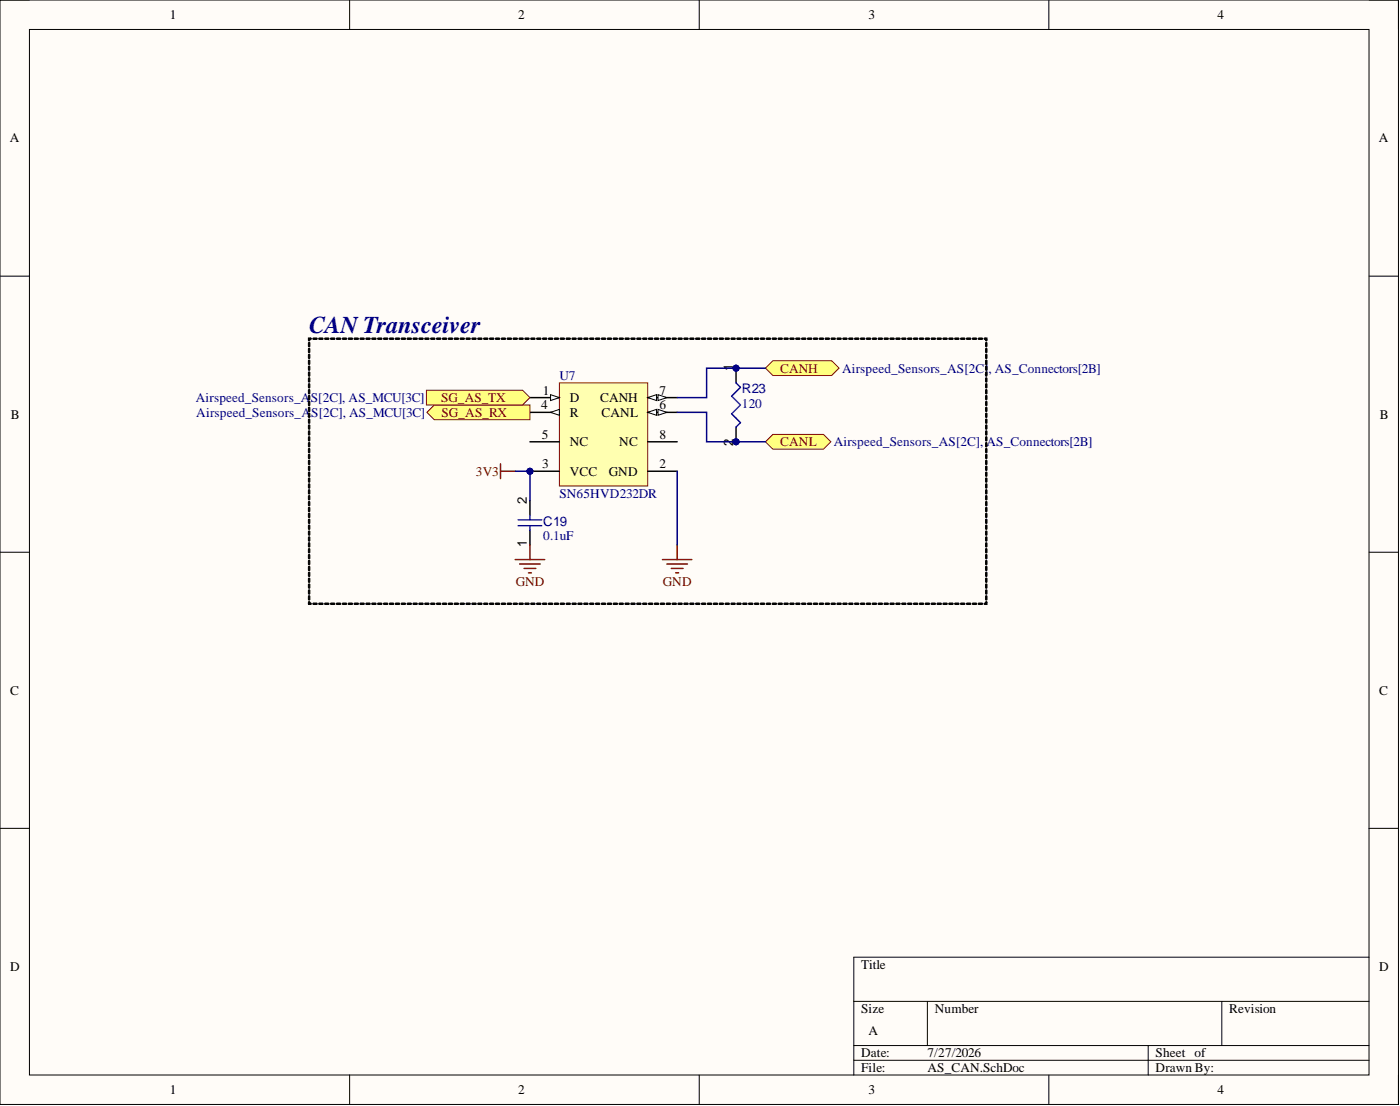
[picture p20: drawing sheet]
<svg xmlns="http://www.w3.org/2000/svg" width="241mm" height="190mm" viewBox="0 0 241 190" stroke-linecap="round" stroke-linejoin="round" font-family="sans-serif">
<defs><g id="words">
<text font-size="4.1" fill="#000080" x="53.3" y="57.4">CANTransceiver</text>
<g font-size="3.5" fill="#000080">
<text x="126.3" y="65.2">PIR2301</text>
<text x="126.3" y="75.5">PIR2302</text>
</g>
<g font-size="2.3">
<text x="29.3" y="3.3">1</text>
<text x="89.3" y="3.3">2</text>
<text x="149.7" y="3.3">3</text>
<text x="209.8" y="3.3">4</text>
<text x="1.7" y="24.5">A</text>
<text x="237.7" y="24.5">A</text>
<text x="126.4" y="63.9" transform="rotate(-90 126.4 63.9)">1</text>
<text x="93.3" y="70.5">4</text>
<text x="93.5" y="68">1</text>
<text x="98.2" y="69.2">D</text>
<text x="98.2" y="71.8">R</text>
<text x="103.4" y="69.2">CANH</text>
<text x="103.7" y="71.8">CANL</text>
<text x="113.7" y="70.5">6</text>
<text x="113.7" y="68">7</text>
<text x="1.9" y="72.1">B</text>
<text x="93.4" y="75.6">5</text>
<text x="98.2" y="76.9">NC</text>
<text x="106.7" y="76.9">NC</text>
<text x="113.7" y="75.6">8</text>
<text x="126.4" y="76.8" transform="rotate(-90 126.4 76.8)">2</text>
<text x="237.8" y="72.1">B</text>
<text x="93.5" y="80.7">3</text>
<text x="98.2" y="81.9">VCC</text>
<text x="105" y="81.9">GND</text>
<text x="113.7" y="80.7">2</text>
<text x="90.8" y="86.7" transform="rotate(-90 90.8 86.7)">2</text>
<text x="90.8" y="94.2" transform="rotate(-90 90.8 94.2)">1</text>
<text x="1.8" y="119.6">C</text>
<text x="237.7" y="119.6">C</text>
<text x="1.8" y="167.2">D</text>
<text x="148.4" y="166.9">Title</text>
<text x="237.7" y="167.2">D</text>
<text x="148.4" y="174.5">Size</text>
<text x="149.7" y="178.3">A</text>
<text x="161.1" y="174.5">Number</text>
<text x="211.9" y="174.5">Revision</text>
<text x="148.4" y="182.1">Date:</text>
<text x="148.4" y="184.7">File:</text>
<text x="159.8" y="182.1">7/27/2026</text>
<text x="159.8" y="184.7">AS_CAN.SchDoc</text>
<text x="199.2" y="182.1">Sheet of</text>
<text x="199.2" y="184.7">Drawn By:</text>
<text x="29.3" y="188.5">1</text>
<text x="89.3" y="188.5">2</text>
<text x="149.7" y="188.5">3</text>
<text x="209.8" y="188.5">4</text>
</g>
<g font-size="2.3" fill="#000080">
<text x="96.4" y="65.4">U7</text>
<text x="145.1" y="64.2">Airspeed_Sensors_AS[2C], AS_Connectors[2B]</text>
<text x="33.7" y="69.2">Airspeed_Sensors_AS[2C], AS_MCU[3C]</text>
<text x="33.8" y="71.8">Airspeed_Sensors_AS[2C], AS_MCU[3C]</text>
<text x="127.9" y="70.3">120</text>
<text x="127.9" y="67.7">R23</text>
<text x="143.7" y="76.9">Airspeed_Sensors_AS[2C], AS_Connectors[2B]</text>
<text x="96.4" y="85.7">SN65HVD232DR</text>
<text x="93.6" y="93.1">0.1uF</text>
<text x="93.6" y="90.6">C19</text>
</g>
<g font-size="2.3" fill="#800000">
<text x="134.5" y="64.2">CANH</text>
<text x="76" y="69.2">SG_AS_TX</text>
<text x="76.1" y="71.8">SG_AS_RX</text>
<text x="134.5" y="76.9">CANL</text>
<text x="82" y="81.9">3V3</text>
<text x="88.9" y="101">GND</text>
<text x="114.3" y="101">GND</text>
</g>
<text font-size="1.1" x="111.1" y="71.3">PIU706</text>
</g></defs>
<path d="M0 0h241v190.2h-241z" fill-rule="evenodd" fill="#fffcf8"/>
<path d="M0 0h241v190.2h-241z" fill="none" stroke="#000" stroke-width=".17"/>
<path d="M5.1 5.1h230.9v180.1h-230.9z" fill-rule="evenodd" fill="#fffcf8"/>
<g fill="none" stroke="#000" stroke-width=".17">
<path d="M0 0h5.1M5.1 5.1h230.9v180.1h-230.9zM60.3 0v5.1M120.5 0v5.1M180.8 0v5.1M236 0h5v5.1M0 47.6h5.1M236 47.6h5M0 95.1h5.1M236 95.1h5M0 142.7h5.1M236 142.7h5"/>
<path d="M147.2 172.5h88.8M159.8 172.5v7.6M210.6 172.5v7.6M236 164.9h-88.8v20.3M60.3 185.2v5M120.5 185.2v5M147.2 180.1h88.8M147.2 182.6h88.8M180.8 185.2v5M197.9 180.1v5.1M241 185.2v5"/>
</g>
<path d="M86.3 79.9v2.5M86.3 81.2h2.5M88.8 96.4h5.1M89.6 97.1h3.5M90.3 97.9h2.1M91.1 98.7h.5M91.3 93.9v2.5M114.2 96.4h5M114.9 97.1h3.6M115.7 97.9h2M116.5 98.7h.5M116.7 93.9v2.5" fill="none" stroke="#800000" stroke-width=".25"/>
<path d="M91.3 86.2v2.6M91.3 91.3v2.6" fill="none" stroke="#000" stroke-width=".25"/>
<path d="M89.3 89.5h4.1M89.3 90.6h4.1M91.3 88.8v.7M91.3 90.6v.7" fill="none" stroke="#00f" stroke-width=".25"/>
<path d="M131.9 63.4l1.3-1.3h10.2l1.2 1.3-1.2 1.3h-10.2z" fill-rule="evenodd" fill="#ffff80"/>
<path d="M131.9 63.4l1.3-1.3h10.2l1.2 1.3-1.2 1.3h-10.2z" fill="none" stroke="#800000" stroke-width=".17"/>
<path d="M131.9 76.1l1.3-1.3h8.7l1.3 1.3-1.3 1.3h-8.7z" fill-rule="evenodd" fill="#ffff80"/>
<path d="M131.9 76.1l1.3-1.3h8.7l1.3 1.3-1.3 1.3h-8.7z" fill="none" stroke="#800000" stroke-width=".17"/>
<path d="M126.9 65.9l.7 .8-1.5 1.5 1.5 1.6-1.5 1.5 1.5 1.5" fill="none" stroke="#00f" stroke-width=".25"/>
<circle cx="91.3" cy="81.2" r=".51" fill="#000080"/>
<circle cx="91.3" cy="81.2" r=".51" fill="none" stroke="#000080" stroke-width=".17"/>
<path d="M96.4 65.9h15.2v17.8h-15.2z" fill-rule="evenodd" fill="#ffffb0"/>
<path d="M96.4 65.9h15.2v17.8h-15.2z" fill="none" stroke="#800000" stroke-width=".17"/>
<path d="M91.3 68.5h5.1" fill="none" stroke="#000" stroke-width=".25"/>
<path d="M94.9 68l1.5 .5-1.5 .5z" fill="#f8fcff"/>
<path d="M94.9 68l1.5 .5-1.5 .5z" fill="none" stroke="#000" stroke-width=".17"/>
<path d="M91.3 81.2h5.1M111.6 81.2h5.1" fill="none" stroke="#000" stroke-width=".25"/>
<circle cx="91.3" cy="81.2" r=".51" fill="#000080"/>
<circle cx="91.3" cy="81.2" r=".51" fill="none" stroke="#000080" stroke-width=".17"/>
<path d="M91.3 71h5.1" fill="none" stroke="#000" stroke-width=".25"/>
<path d="M94.9 71l1.5-.5v1z" fill="#f8fcff"/>
<path d="M94.9 71l1.5-.5v1z" fill="none" stroke="#000" stroke-width=".17"/>
<path d="M91.3 76.1h5.1M111.6 71h5.1M111.6 68.5h5.1" fill="none" stroke="#000" stroke-width=".25"/>
<path d="M111.6 68.5l1.6-.5v1z" fill="#f8fcff"/>
<path d="M111.6 68.5l1.6-.5v1z" fill="none" stroke="#000" stroke-width=".17"/>
<path d="M113.4 68l1.5 .5-1.5 .5z" fill="#f8fcff"/>
<path d="M113.4 68l1.5 .5-1.5 .5z" fill="none" stroke="#000" stroke-width=".17"/>
<path d="M111.6 76.1h5.1" fill="none" stroke="#000" stroke-width=".25"/>
<path d="M73.6 71l1.2-1.2h16.5v2.5h-16.5z" fill-rule="evenodd" fill="#ffff80"/>
<path d="M73.6 71l1.2-1.2h16.5v2.5h-16.5z" fill="none" stroke="#800000" stroke-width=".17"/>
<path d="M73.5 67.2h16.6l1.2 1.3-1.2 1.3h-16.6z" fill-rule="evenodd" fill="#ffff80"/>
<path d="M73.5 67.2h16.6l1.2 1.3-1.2 1.3h-16.6z" fill="none" stroke="#800000" stroke-width=".17"/>
<path d="M116.7 71h5.1v5.1h10.1M131.9 63.4h-10.1v5.1h-5.1M88.8 81.2h2.5v5M116.7 81.2v12.7" fill="none" stroke="#000080" stroke-width=".25"/>
<circle cx="91.3" cy="81.2" r=".51" fill="#000080"/>
<circle cx="91.3" cy="81.2" r=".51" fill="none" stroke="#000080" stroke-width=".17"/>
<path d="M53.2 103.7h.2l-.1 .4-.1-.1zM53.2 102.6l.2 .1v.5l-.1 .2-.1-.2zM53.2 101.6l.2 .1v.5l-.1 .1-.1-.1zM53.2 100.6l.2 .1v.5l-.1 .1-.1-.1zM53.2 99.6l.2 .1v.5l-.1 .1-.1-.1zM53.2 98.6l.2 .1v.5l-.1 .1-.1-.1zM53.2 97.6l.2 .1v.5l-.1 .1-.1-.1zM53.2 96.6h.2v.5l-.1 .2-.1-.2zM53.2 95.5l.2 .1v.5l-.1 .2-.1-.2zM53.2 94.5l.2 .1v.5l-.1 .1-.1-.1zM53.2 93.5l.2 .1v.5l-.1 .1-.1-.1zM53.2 92.5l.2 .1v.5l-.1 .1-.1-.1zM53.2 91.5l.2 .1v.5l-.1 .1-.1-.1zM53.2 90.5l.2 .1v.5l-.1 .1-.1-.1zM53.2 89.4l.2 .1v.5l-.1 .2-.1-.2zM53.2 88.4l.2 .1v.5l-.1 .2-.1-.2zM53.2 87.4l.2 .1v.5l-.1 .1-.1-.1zM53.2 86.4l.2 .1v.5l-.1 .1-.1-.1zM53.2 85.4l.2 .1v.5l-.1 .1-.1-.1zM53.2 84.4l.2 .1v.5l-.1 .1-.1-.1zM53.2 83.4l.2 .1v.5l-.1 .1-.1-.1zM53.2 82.3l.2 .1v.5l-.1 .2-.1-.2zM53.2 81.3l.2 .1v.5l-.1 .2-.1-.2zM53.2 80.3l.2 .1v.5l-.1 .1-.1-.1zM53.2 79.3l.2 .1v.5l-.1 .1-.1-.1zM53.2 78.3l.2 .1v.5l-.1 .1-.1-.1zM53.2 77.3l.2 .1v.5l-.1 .1-.1-.1zM53.2 76.3h.2v.6l-.1 .1-.1-.1zM53.2 75.2l.2 .1v.5l-.1 .2-.1-.2zM53.2 74.2l.2 .1v.5l-.1 .2-.1-.2zM53.2 73.2l.2 .1v.5l-.1 .1-.1-.1zM53.2 72.2l.2 .1v.5l-.1 .1-.1-.1zM53.2 71.2l.2 .1v.5l-.1 .1-.1-.1zM53.2 70.2l.2 .1v.5l-.1 .1-.1-.1zM53.2 69.2h.2v.6l-.1 .1-.1-.1zM53.2 68.1l.2 .1v.5l-.1 .2-.1-.2zM53.2 67.1l.2 .1v.5l-.1 .2-.1-.2zM53.2 66.1l.2 .1v.5l-.1 .1-.1-.1zM53.2 65.1l.2 .1v.5l-.1 .1-.1-.1zM53.2 64.1l.2 .1v.5l-.1 .1-.1-.1zM53.2 63.1l.2 .1v.5l-.1 .1-.1-.1zM53.2 62.1h.2v.6l-.1 .1-.1-.1zM53.2 61l.2 .1v.5l-.1 .2-.1-.2zM53.2 60l.2 .1v.5l-.1 .1-.1-.1zM53.2 59l.2 .1v.5l-.1 .1-.1-.1zM53.2 58.2h.3l.2 .1-.4 .2 .1-.2-.1 .4-.1-.1zM54 58.3l.5-.1 .2 .1-.2 .2h-.5zM55 58.3l.6-.1 .1 .1-.1 .2h-.5zM56 58.3l.6-.1 .1 .1-.1 .2h-.5zM57 58.3l.6-.1 .1 .1-.1 .2h-.5zM58 58.3l.6-.1 .1 .1-.1 .2h-.5zM59 58.3l.6-.1 .2 .1-.2 .2h-.5zM60 58.3l.6-.1 .2 .1-.2 .2h-.5zM61.1 58.3l.6-.1 .1 .1-.1 .2h-.6zM62.1 58.3l.6-.1 .1 .1-.1 .2h-.5zM63.1 58.3l.6-.1 .1 .1-.1 .2h-.5zM64.1 58.3l.6-.1 .1 .1-.1 .2h-.5zM65.1 58.3l.6-.1 .1 .1-.1 .2h-.5zM66.1 58.3l.6-.1 .2 .1-.2 .2h-.5zM67.1 58.3l.6-.1 .2 .1-.2 .2h-.5zM68.2 58.3l.6-.1 .1 .1-.1 .2h-.5zM69.2 58.3l.6-.1 .1 .1-.1 .2h-.5zM70.2 58.3l.6-.1 .1 .1-.1 .2h-.5zM71.2 58.3l.6-.1 .1 .1-.1 .2h-.5zM72.2 58.3l.6-.1 .1 .1-.1 .2h-.5zM73.2 58.3l.6-.1 .2 .1-.2 .2h-.5zM74.3 58.3l.5-.1 .2 .1-.2 .2h-.5zM75.3 58.3l.6-.1 .1 .1-.1 .2h-.5zM76.3 58.3l.6-.1 .1 .1-.1 .2h-.5zM77.3 58.3l.6-.1 .1 .1-.1 .2h-.5zM78.3 58.3l.6-.1 .1 .1-.1 .2h-.5zM79.3 58.3l.6-.1 .1 .1-.1 .2h-.5zM80.3 58.3l.6-.1 .2 .1-.2 .2h-.5zM81.4 58.3l.6-.1 .1 .1-.1 .2h-.6zM82.4 58.3l.6-.1 .1 .1-.1 .2h-.5zM83.4 58.3l.6-.1 .1 .1-.1 .2h-.5zM84.4 58.3l.6-.1 .1 .1-.1 .2h-.5zM85.4 58.3l.6-.1 .1 .1-.1 .2h-.5zM86.4 58.3l.6-.1 .2 .1-.2 .2h-.5zM87.4 58.3l.6-.1 .2 .1-.2 .2h-.5zM88.5 58.3l.6-.1 .1 .1-.1 .2h-.6zM89.5 58.3l.6-.1 .1 .1-.1 .2h-.5zM90.5 58.3l.6-.1 .1 .1-.1 .2h-.5zM91.5 58.3l.6-.1 .1 .1-.1 .2h-.5zM92.5 58.3l.6-.1 .1 .1-.1 .2h-.5zM93.5 58.3l.6-.1 .2 .1-.2 .2h-.5zM94.5 58.3l.6-.1 .2 .1-.2 .2h-.5zM95.6 58.3l.6-.1 .1 .1-.1 .2h-.5zM96.6 58.3l.6-.1 .1 .1-.1 .2h-.5zM97.6 58.3l.6-.1 .1 .1-.1 .2h-.5zM98.6 58.3l.6-.1 .1 .1-.1 .2h-.5zM99.6 58.3l.6-.1 .1 .1-.1 .2h-.5zM100.6 58.3l.6-.1 .2 .1-.2 .2h-.5zM101.7 58.3l.5-.1 .2 .1-.2 .2h-.5zM102.7 58.3l.6-.1 .1 .1-.1 .2h-.5zM103.7 58.3l.6-.1 .1 .1-.1 .2h-.5zM104.7 58.3l.6-.1 .1 .1-.1 .2h-.5zM105.7 58.3l.6-.1 .1 .1-.1 .2h-.5zM106.7 58.3l.6-.1 .2 .1-.2 .2h-.5zM107.7 58.3l.6-.1 .2 .1-.2 .2h-.5zM108.8 58.3l.6-.1 .1 .1-.1 .2h-.6zM109.8 58.3l.6-.1 .1 .1-.1 .2h-.5zM110.8 58.3l.6-.1 .1 .1-.1 .2h-.5zM111.8 58.3l.6-.1 .1 .1-.1 .2h-.5zM112.8 58.3l.6-.1 .1 .1-.1 .2h-.5zM113.8 58.3l.6-.1 .2 .1-.2 .2h-.5zM114.8 58.3l.6-.1 .2 .1-.2 .2h-.5zM115.9 58.3l.6-.1 .1 .1-.1 .2h-.5zM116.9 58.3l.6-.1 .1 .1-.1 .2h-.5zM117.9 58.3l.6-.1 .1 .1-.1 .2h-.5zM118.9 58.3l.6-.1 .1 .1-.1 .2h-.5zM119.9 58.3l.6-.1 .1 .1-.1 .2h-.5zM120.9 58.3l.6-.1 .2 .1-.2 .2h-.5zM122 58.3l.5-.1 .2 .1-.2 .2h-.5zM123 58.3l.6-.1 .1 .1-.1 .2h-.5zM124 58.3l.6-.1 .1 .1-.1 .2h-.5zM125 58.3l.6-.1 .1 .1-.1 .2h-.5zM126 58.3l.6-.1 .1 .1-.1 .2h-.5zM127 58.3l.6-.1 .1 .1-.1 .2h-.5zM128 58.3l.6-.1 .2 .1-.2 .2h-.5zM129.1 58.3l.6-.1 .1 .1-.1 .2h-.6zM130.1 58.3l.6-.1 .1 .1-.1 .2h-.5zM131.1 58.3l.6-.1 .1 .1-.1 .2h-.5zM132.1 58.3l.6-.1 .1 .1-.1 .2h-.5zM133.1 58.3l.6-.1 .1 .1-.1 .2h-.5zM134.1 58.3l.6-.1 .2 .1-.2 .2h-.5zM135.1 58.3l.6-.1 .2 .1-.2 .2h-.5zM136.2 58.3l.6-.1 .1 .1-.1 .2h-.6zM137.2 58.3l.6-.1 .1 .1-.1 .2h-.5zM138.2 58.3l.6-.1 .1 .1-.1 .2h-.5zM139.2 58.3l.6-.1 .1 .1-.1 .2h-.5zM140.2 58.3l.6-.1 .1 .1-.1 .2h-.5zM141.2 58.3l.6-.1 .2 .1-.2 .2h-.5zM142.2 58.3l.6-.1 .2 .1-.2 .2h-.5zM143.3 58.3l.6-.1 .1 .1-.1 .2h-.5zM144.3 58.3l.6-.1 .1 .1-.1 .2h-.5zM145.3 58.3l.6-.1 .1 .1-.1 .2h-.5zM146.3 58.3l.6-.1 .1 .1-.1 .2h-.5zM147.3 58.3l.6-.1 .1 .1-.1 .2h-.5zM148.3 58.3l.6-.1 .2 .1-.2 .2h-.5zM149.4 58.3l.5-.1 .2 .1-.2 .2h-.5zM150.4 58.3l.6-.1 .1 .1-.1 .2h-.5zM151.4 58.3l.6-.1 .1 .1-.1 .2h-.5zM152.4 58.3l.6-.1 .1 .1-.1 .2h-.5zM153.4 58.3l.6-.1 .1 .1-.1 .2h-.5zM154.4 58.3l.6-.1 .2 .1-.2 .2h-.5zM155.4 58.3l.6-.1 .2 .1-.2 .2h-.5zM156.5 58.3l.6-.1 .1 .1-.1 .2h-.6zM157.5 58.3l.6-.1 .1 .1-.1 .2h-.5zM158.5 58.3l.6-.1 .1 .1-.1 .2h-.5zM159.5 58.3l.6-.1 .1 .1-.1 .2h-.5zM160.5 58.3l.6-.1 .1 .1-.1 .2h-.5zM161.5 58.3l.6-.1 .2 .1-.2 .2h-.5zM162.5 58.3l.6-.1 .2 .1-.2 .2h-.5zM163.6 58.3l.6-.1 .1 .1-.1 .2h-.6zM164.6 58.3l.6-.1 .1 .1-.1 .2h-.5zM165.6 58.3l.6-.1 .1 .1-.1 .2h-.5zM166.6 58.3l.6-.1 .1 .1-.1 .2h-.5zM167.6 58.3l.6-.1 .1 .1-.1 .2h-.5zM168.6 58.3l.6-.1 .2 .1-.2 .2h-.5zM169.7 58.3l.4-.1v.5h-.2v-.4l.1 .2-.3-.1zM169.9 59l.2 .1v.5l-.1 .1-.1-.1zM169.9 60l.2 .1v.5l-.1 .1-.1-.1zM169.9 61l.2 .1v.5l-.1 .2-.1-.2zM169.9 62.1h.2v.6l-.1 .1-.1-.1zM169.9 63.1l.2 .1v.5l-.1 .1-.1-.1zM169.9 64.1l.2 .1v.5l-.1 .1-.1-.1zM169.9 65.1l.2 .1v.5l-.1 .1-.1-.1zM169.9 66.1l.2 .1v.5l-.1 .1-.1-.1zM169.9 67.1l.2 .1v.5l-.1 .2-.1-.2zM169.9 68.1l.2 .1v.5l-.1 .2-.1-.2zM169.9 69.2h.2v.6l-.1 .1-.1-.1zM169.9 70.2l.2 .1v.5l-.1 .1-.1-.1zM169.9 71.2l.2 .1v.5l-.1 .1-.1-.1zM169.9 72.2l.2 .1v.5l-.1 .1-.1-.1zM169.9 73.2l.2 .1v.5l-.1 .1-.1-.1zM169.9 74.2l.2 .1v.5l-.1 .2-.1-.2zM169.9 75.2l.2 .1v.5l-.1 .2-.1-.2zM169.9 76.3h.2v.6l-.1 .1-.1-.1zM169.9 77.3l.2 .1v.5l-.1 .1-.1-.1zM169.9 78.3l.2 .1v.5l-.1 .1-.1-.1zM169.9 79.3l.2 .1v.5l-.1 .1-.1-.1zM169.9 80.3l.2 .1v.5l-.1 .1-.1-.1zM169.9 81.3l.2 .1v.5l-.1 .2-.1-.2zM169.9 82.3l.2 .1v.5l-.1 .2-.1-.2zM169.9 83.4l.2 .1v.5l-.1 .1-.1-.1zM169.9 84.4l.2 .1v.5l-.1 .1-.1-.1zM169.9 85.4l.2 .1v.5l-.1 .1-.1-.1zM169.9 86.4l.2 .1v.5l-.1 .1-.1-.1zM169.9 87.4l.2 .1v.5l-.1 .1-.1-.1zM169.9 88.4l.2 .1v.5l-.1 .2-.1-.2zM169.9 89.4l.2 .1v.5l-.1 .2-.1-.2zM169.9 90.5l.2 .1v.5l-.1 .1-.1-.1zM169.9 91.5l.2 .1v.5l-.1 .1-.1-.1zM169.9 92.5l.2 .1v.5l-.1 .1-.1-.1zM169.9 93.5l.2 .1v.5l-.1 .1-.1-.1zM169.9 94.5l.2 .1v.5l-.1 .1-.1-.1zM169.9 95.5l.2 .1v.5l-.1 .2-.1-.2zM169.9 96.6h.2v.5l-.1 .2-.1-.2zM169.9 97.6l.2 .1v.5l-.1 .1-.1-.1zM169.9 98.6l.2 .1v.5l-.1 .1-.1-.1zM169.9 99.6l.2 .1v.5l-.1 .1-.1-.1zM169.9 100.6l.2 .1v.5l-.1 .1-.1-.1zM169.9 101.6l.2 .1v.5l-.1 .1-.1-.1zM169.9 102.6l.2 .1v.5l-.1 .2-.1-.2zM169.7 103.9h.3l-.1 .1v-.3h.2v.4h-.4zM168.6 103.9h.6l.2 .1-.2 .1h-.5zM167.6 103.9h.6l.1 .1-.1 .1h-.5zM166.6 103.9h.6l.1 .1-.1 .1h-.5zM165.6 103.9h.6l.1 .1-.1 .1h-.5zM164.6 103.9h.6l.1 .1-.1 .1h-.5zM163.6 103.9h.6l.1 .1-.1 .1h-.6zM162.5 103.9h.6l.2 .1-.2 .1h-.5zM161.5 103.9h.6l.2 .1-.2 .1h-.5zM160.5 103.9h.6l.1 .1-.1 .1h-.5zM159.5 103.9h.6l.1 .1-.1 .1h-.5zM158.5 103.9h.6l.1 .1-.1 .1h-.5zM157.5 103.9h.6l.1 .1-.1 .1h-.5zM156.5 103.9h.6l.1 .1-.1 .1h-.6zM155.4 103.9h.6l.2 .1-.2 .1h-.5zM154.4 103.9h.6l.2 .1-.2 .1h-.5zM153.4 103.9h.6l.1 .1-.1 .1h-.5zM152.4 103.9h.6l.1 .1-.1 .1h-.5zM151.4 103.9h.6l.1 .1-.1 .1h-.5zM150.4 103.9h.6l.1 .1-.1 .1h-.5zM149.4 103.9h.5l.2 .1-.2 .1h-.5zM148.3 103.9h.6l.2 .1-.2 .1h-.5zM147.3 103.9h.6l.1 .1-.1 .1h-.5zM146.3 103.9h.6l.1 .1-.1 .1h-.5zM145.3 103.9h.6l.1 .1-.1 .1h-.5zM144.3 103.9h.6l.1 .1-.1 .1h-.5zM143.3 103.9h.6l.1 .1-.1 .1h-.5zM142.2 103.9h.6l.2 .1-.2 .1h-.5zM141.2 103.9h.6l.2 .1-.2 .1h-.5zM140.2 103.9h.6l.1 .1-.1 .1h-.5zM139.2 103.9h.6l.1 .1-.1 .1h-.5zM138.2 103.9h.6l.1 .1-.1 .1h-.5zM137.2 103.9h.6l.1 .1-.1 .1h-.5zM136.2 103.9h.6l.1 .1-.1 .1h-.6zM135.1 103.9h.6l.2 .1-.2 .1h-.5zM134.1 103.9h.6l.2 .1-.2 .1h-.5zM133.1 103.9h.6l.1 .1-.1 .1h-.5zM132.1 103.9h.6l.1 .1-.1 .1h-.5zM131.1 103.9h.6l.1 .1-.1 .1h-.5zM130.1 103.9h.6l.1 .1-.1 .1h-.5zM129.1 103.9h.6l.1 .1-.1 .1h-.6zM128 103.9h.6l.2 .1-.2 .1h-.5zM127 103.9h.6l.1 .1-.1 .1h-.5zM126 103.9h.6l.1 .1-.1 .1h-.5zM125 103.9h.6l.1 .1-.1 .1h-.5zM124 103.9h.6l.1 .1-.1 .1h-.5zM123 103.9h.6l.1 .1-.1 .1h-.5zM122 103.9h.5l.2 .1-.2 .1h-.5zM120.9 103.9h.6l.2 .1-.2 .1h-.5zM119.9 103.9h.6l.1 .1-.1 .1h-.5zM118.9 103.9h.6l.1 .1-.1 .1h-.5zM117.9 103.9h.6l.1 .1-.1 .1h-.5zM116.9 103.9h.6l.1 .1-.1 .1h-.5zM115.9 103.9h.6l.1 .1-.1 .1h-.5zM114.8 103.9h.6l.2 .1-.2 .1h-.5zM113.8 103.9h.6l.2 .1-.2 .1h-.5zM112.8 103.9h.6l.1 .1-.1 .1h-.5zM111.8 103.9h.6l.1 .1-.1 .1h-.5zM110.8 103.9h.6l.1 .1-.1 .1h-.5zM109.8 103.9h.6l.1 .1-.1 .1h-.5zM108.8 103.9h.6l.1 .1-.1 .1h-.6zM107.7 103.9h.6l.2 .1-.2 .1h-.5zM106.7 103.9h.6l.2 .1-.2 .1h-.5zM105.7 103.9h.6l.1 .1-.1 .1h-.5zM104.7 103.9h.6l.1 .1-.1 .1h-.5zM103.7 103.9h.6l.1 .1-.1 .1h-.5zM102.7 103.9h.6l.1 .1-.1 .1h-.5zM101.7 103.9h.5l.2 .1-.2 .1h-.5zM100.6 103.9h.6l.2 .1-.2 .1h-.5zM99.6 103.9h.6l.1 .1-.1 .1h-.5zM98.6 103.9h.6l.1 .1-.1 .1h-.5zM97.6 103.9h.6l.1 .1-.1 .1h-.5zM96.6 103.9h.6l.1 .1-.1 .1h-.5zM95.6 103.9h.6l.1 .1-.1 .1h-.5zM94.5 103.9h.6l.2 .1-.2 .1h-.5zM93.5 103.9h.6l.2 .1-.2 .1h-.5zM92.5 103.9h.6l.1 .1-.1 .1h-.5zM91.5 103.9h.6l.1 .1-.1 .1h-.5zM90.5 103.9h.6l.1 .1-.1 .1h-.5zM89.5 103.9h.6l.1 .1-.1 .1h-.5zM88.5 103.9h.6l.1 .1-.1 .1h-.6zM87.4 103.9h.6l.2 .1-.2 .1h-.5zM86.4 103.9h.6l.2 .1-.2 .1h-.5zM85.4 103.9h.6l.1 .1-.1 .1h-.5zM84.4 103.9h.6l.1 .1-.1 .1h-.5zM83.4 103.9h.6l.1 .1-.1 .1h-.5zM82.4 103.9h.6l.1 .1-.1 .1h-.5zM81.4 103.9h.6l.1 .1-.1 .1h-.6zM80.3 103.9h.6l.2 .1-.2 .1h-.5zM79.3 103.9h.6l.1 .1-.1 .1h-.5zM78.3 103.9h.6l.1 .1-.1 .1h-.5zM77.3 103.9h.6l.1 .1-.1 .1h-.5zM76.3 103.9h.6l.1 .1-.1 .1h-.5zM75.3 103.9h.6l.1 .1-.1 .1h-.5zM74.3 103.9h.5l.2 .1-.2 .1h-.5zM73.2 103.9h.6l.2 .1-.2 .1h-.5zM72.2 103.9h.6l.1 .1-.1 .1h-.5zM71.2 103.9h.6l.1 .1-.1 .1h-.5zM70.2 103.9h.6l.1 .1-.1 .1h-.5zM69.2 103.9h.6l.1 .1-.1 .1h-.5zM68.2 103.9h.6l.1 .1-.1 .1h-.5zM67.1 103.9h.6l.2 .1-.2 .1h-.5zM66.1 103.9h.6l.2 .1-.2 .1h-.5zM65.1 103.9h.6l.1 .1-.1 .1h-.5zM64.1 103.9h.6l.1 .1-.1 .1h-.5zM63.1 103.9h.6l.1 .1-.1 .1h-.5zM62.1 103.9h.6l.1 .1-.1 .1h-.5zM61.1 103.9h.6l.1 .1-.1 .1h-.6zM60 103.9h.6l.2 .1-.2 .1h-.5zM59 103.9h.6l.2 .1-.2 .1h-.5zM58 103.9h.6l.1 .1-.1 .1h-.5zM57 103.9h.6l.1 .1-.1 .1h-.5zM56 103.9h.6l.1 .1-.1 .1h-.5zM55 103.9h.6l.1 .1-.1 .1h-.5zM54 103.9h.5l.2 .1-.2 .1h-.5zM53.2 103.9h.3l.2 .1-.4 .1z" fill="#000" stroke="#000" stroke-width=".17"/>
<use href="#words"/>
</svg>
